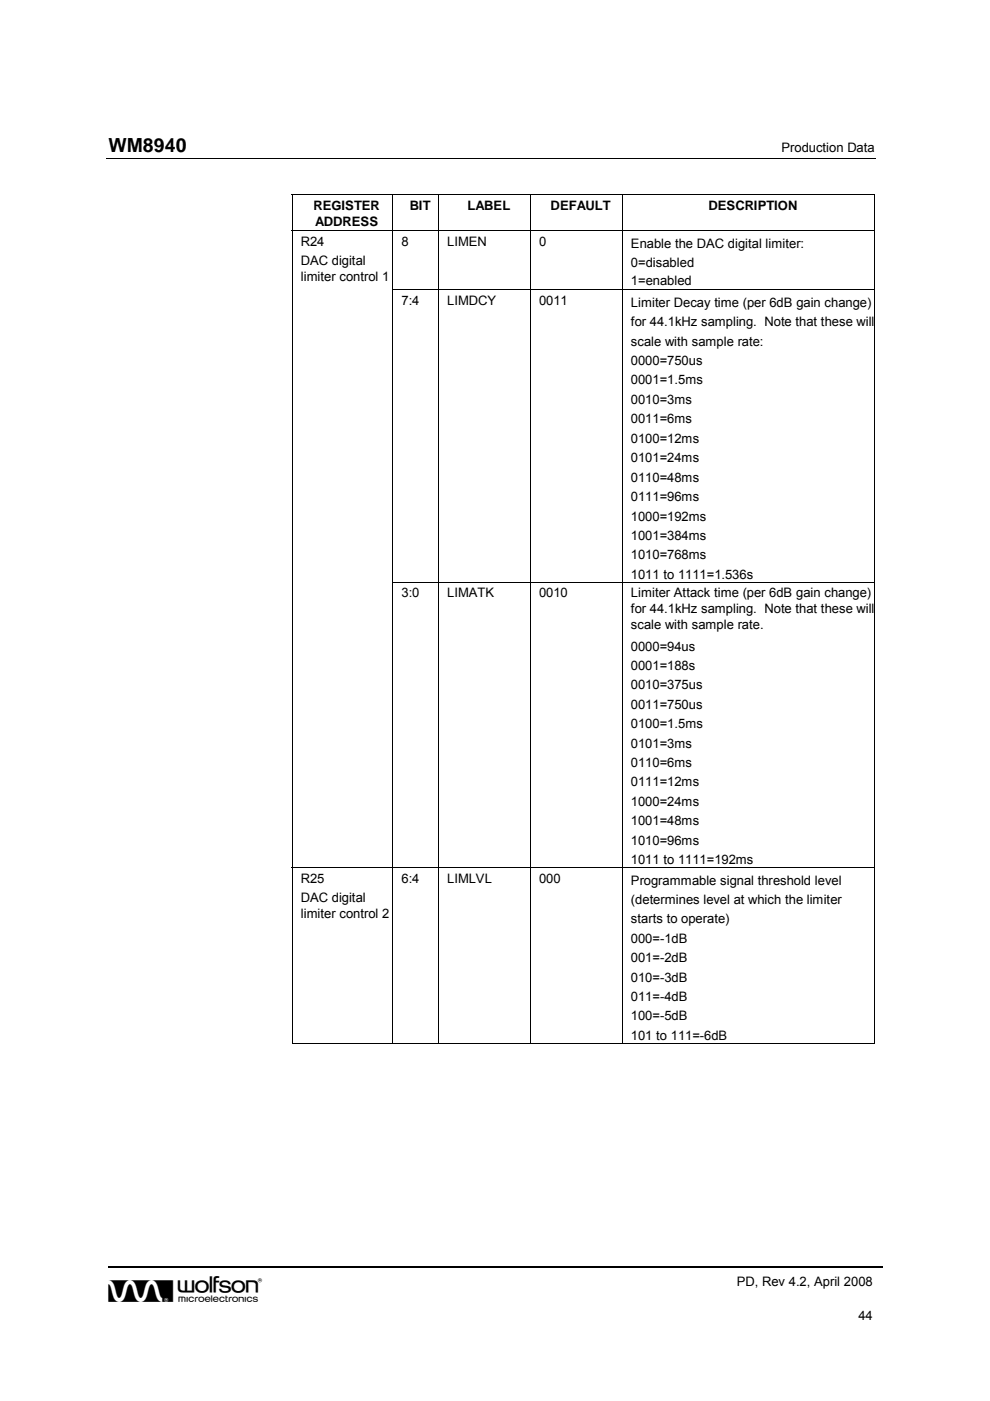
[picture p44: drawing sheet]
<svg xmlns="http://www.w3.org/2000/svg" width="210mm" height="297mm" viewBox="0 0 210 297" stroke-linecap="round" stroke-linejoin="round" font-family="sans-serif">
<defs><g id="words">
<text font-size="6.9" x="23" y="276.1">w</text>
<text font-size="4.1" x="23" y="32.3">WM8940</text>
<g font-size="2.8">
<text x="165.7" y="32.3">Production Data</text>
<text x="66.5" y="44.5">REGISTER</text>
<text x="66.8" y="47.9">ADDRESS</text>
<text x="86.9" y="44.5">BIT</text>
<text x="99.1" y="44.5">LABEL</text>
<text x="116.8" y="44.5">DEFAULT</text>
<text x="150.2" y="44.5">DESCRIPTION</text>
<text x="63.8" y="52.1">R24</text>
<text x="85.1" y="52.1">8</text>
<text x="94.8" y="52.1">LIMEN</text>
<text x="114.3" y="52.1">0</text>
<text x="133.8" y="52.5">Enable the DAC digital limiter:</text>
<text x="63.8" y="56.2">DAC digital</text>
<text x="63.8" y="59.6">limiter control 1</text>
<text x="133.8" y="56.6">0=disabled</text>
<text x="85.1" y="64.6">7:4</text>
<text x="94.8" y="64.6">LIMDCY</text>
<text x="114.3" y="64.6">0011</text>
<text x="133.8" y="60.4">1=enabled</text>
<text x="133.8" y="65">Limiter Decay time (per 6dB gain change)</text>
<text x="133.8" y="69.1">for 44.1kHz sampling. Note that these will</text>
<text x="133.8" y="73.3">scale with sample rate:</text>
<text x="133.8" y="77.4">0000=750us</text>
<text x="133.8" y="81.5">0001=1.5ms</text>
<text x="133.8" y="85.6">0010=3ms</text>
<text x="133.8" y="89.7">0011=6ms</text>
<text x="133.8" y="93.9">0100=12ms</text>
<text x="133.8" y="98">0101=24ms</text>
<text x="133.8" y="102.1">0110=48ms</text>
<text x="133.8" y="106.2">0111=96ms</text>
<text x="133.8" y="110.4">1000=192ms</text>
<text x="133.8" y="114.5">1001=384ms</text>
<text x="133.8" y="118.6">1010=768ms</text>
<text x="133.8" y="122.7">1011 to 1111=1.536s</text>
<text x="85.1" y="126.6">3:0</text>
<text x="94.8" y="126.6">LIMATK</text>
<text x="114.3" y="126.6">0010</text>
<text x="133.8" y="130">for 44.1kHz sampling. Note that these will</text>
<text x="133.8" y="126.6">Limiter Attack time (per 6dB gain change)</text>
<text x="133.8" y="133.4">scale with sample rate.</text>
<text x="133.8" y="137.9">0000=94us</text>
<text x="133.8" y="142">0001=188s</text>
<text x="133.8" y="146.1">0010=375us</text>
<text x="133.8" y="150.3">0011=750us</text>
<text x="133.8" y="154.4">0100=1.5ms</text>
<text x="133.8" y="158.5">0101=3ms</text>
<text x="133.8" y="162.6">0110=6ms</text>
<text x="133.8" y="166.8">0111=12ms</text>
<text x="133.8" y="170.9">1000=24ms</text>
<text x="133.8" y="175">1001=48ms</text>
<text x="133.8" y="179.1">1010=96ms</text>
<text x="133.8" y="183.2">1011 to 1111=192ms</text>
<text x="63.8" y="187.1">R25</text>
<text x="63.8" y="191.2">DAC digital</text>
<text x="85.1" y="187.1">6:4</text>
<text x="94.8" y="187.1">LIMLVL</text>
<text x="114.3" y="187.1">000</text>
<text x="133.8" y="187.5">Programmable signal threshold level</text>
<text x="133.8" y="191.6">(determines level at which the limiter</text>
<text x="63.8" y="194.6">limiter control 2</text>
<text x="133.8" y="195.7">starts to operate)</text>
<text x="133.8" y="199.9">000=-1dB</text>
<text x="133.8" y="204">001=-2dB</text>
<text x="133.8" y="208.1">010=-3dB</text>
<text x="133.8" y="212.3">011=-4dB</text>
<text x="133.8" y="216.4">100=-5dB</text>
<text x="133.8" y="220.5">101 to 111=-6dB</text>
<text x="156.2" y="272.7">PD, Rev 4.2, April 2008</text>
<text x="182" y="279.9">44</text>
</g>
</g></defs>
<g fill="none" stroke="#000" stroke-width=".21">
<path d="M22.5 33.6h163M61.8 41.3h123.7M61.8 48.9h123.7M61.9 41.4v7.5M61.9 49v12.3M83.3 41.4v7.5M83.3 49v12.3M93 41.4v7.5M93 49v12.3M112.4 41.4v7.5M112.4 49v12.3M131.9 41.4v7.5"/>
<path d="M131.9 49v12.3M185.5 41.4v7.5M185.5 49v12.3M61.9 61.5v61.8M83.2 61.4h102.3M83.3 61.5v61.8M93 61.5v61.8M112.4 61.5v61.8M131.9 61.5v61.8M185.5 61.5v61.8M61.9 123.5v60.4M83.2 123.4h102.3"/>
<path d="M83.3 123.5v60.4M93 123.5v60.4M112.4 123.5v60.4M131.9 123.5v60.4M185.5 123.5v60.4M61.8 183.9h123.7M61.9 184v37.3M83.3 184v37.3M93 184v37.3M112.4 184v37.3M131.9 184v37.3M185.5 184v37.3"/>
<path d="M61.8 221.2h21.4M83.4 221.2h9.5M93.1 221.2h19.3M112.5 221.2h19.3M132 221.2h53.4"/>
</g>
<path d="M23 268.7h164.3" fill="none" stroke="#000" stroke-width=".34"/>
<path d="M61.8 41.2h.2v.2h-.2zM185.4 41.2h.1v.2h-.1zM61.8 61.3h.2v.2h-.2zM61.8 123.3h.2v.2h-.2zM185.4 221.1h.1v.2h-.1z" fill="#000"/>
<use href="#words"/>
</svg>
